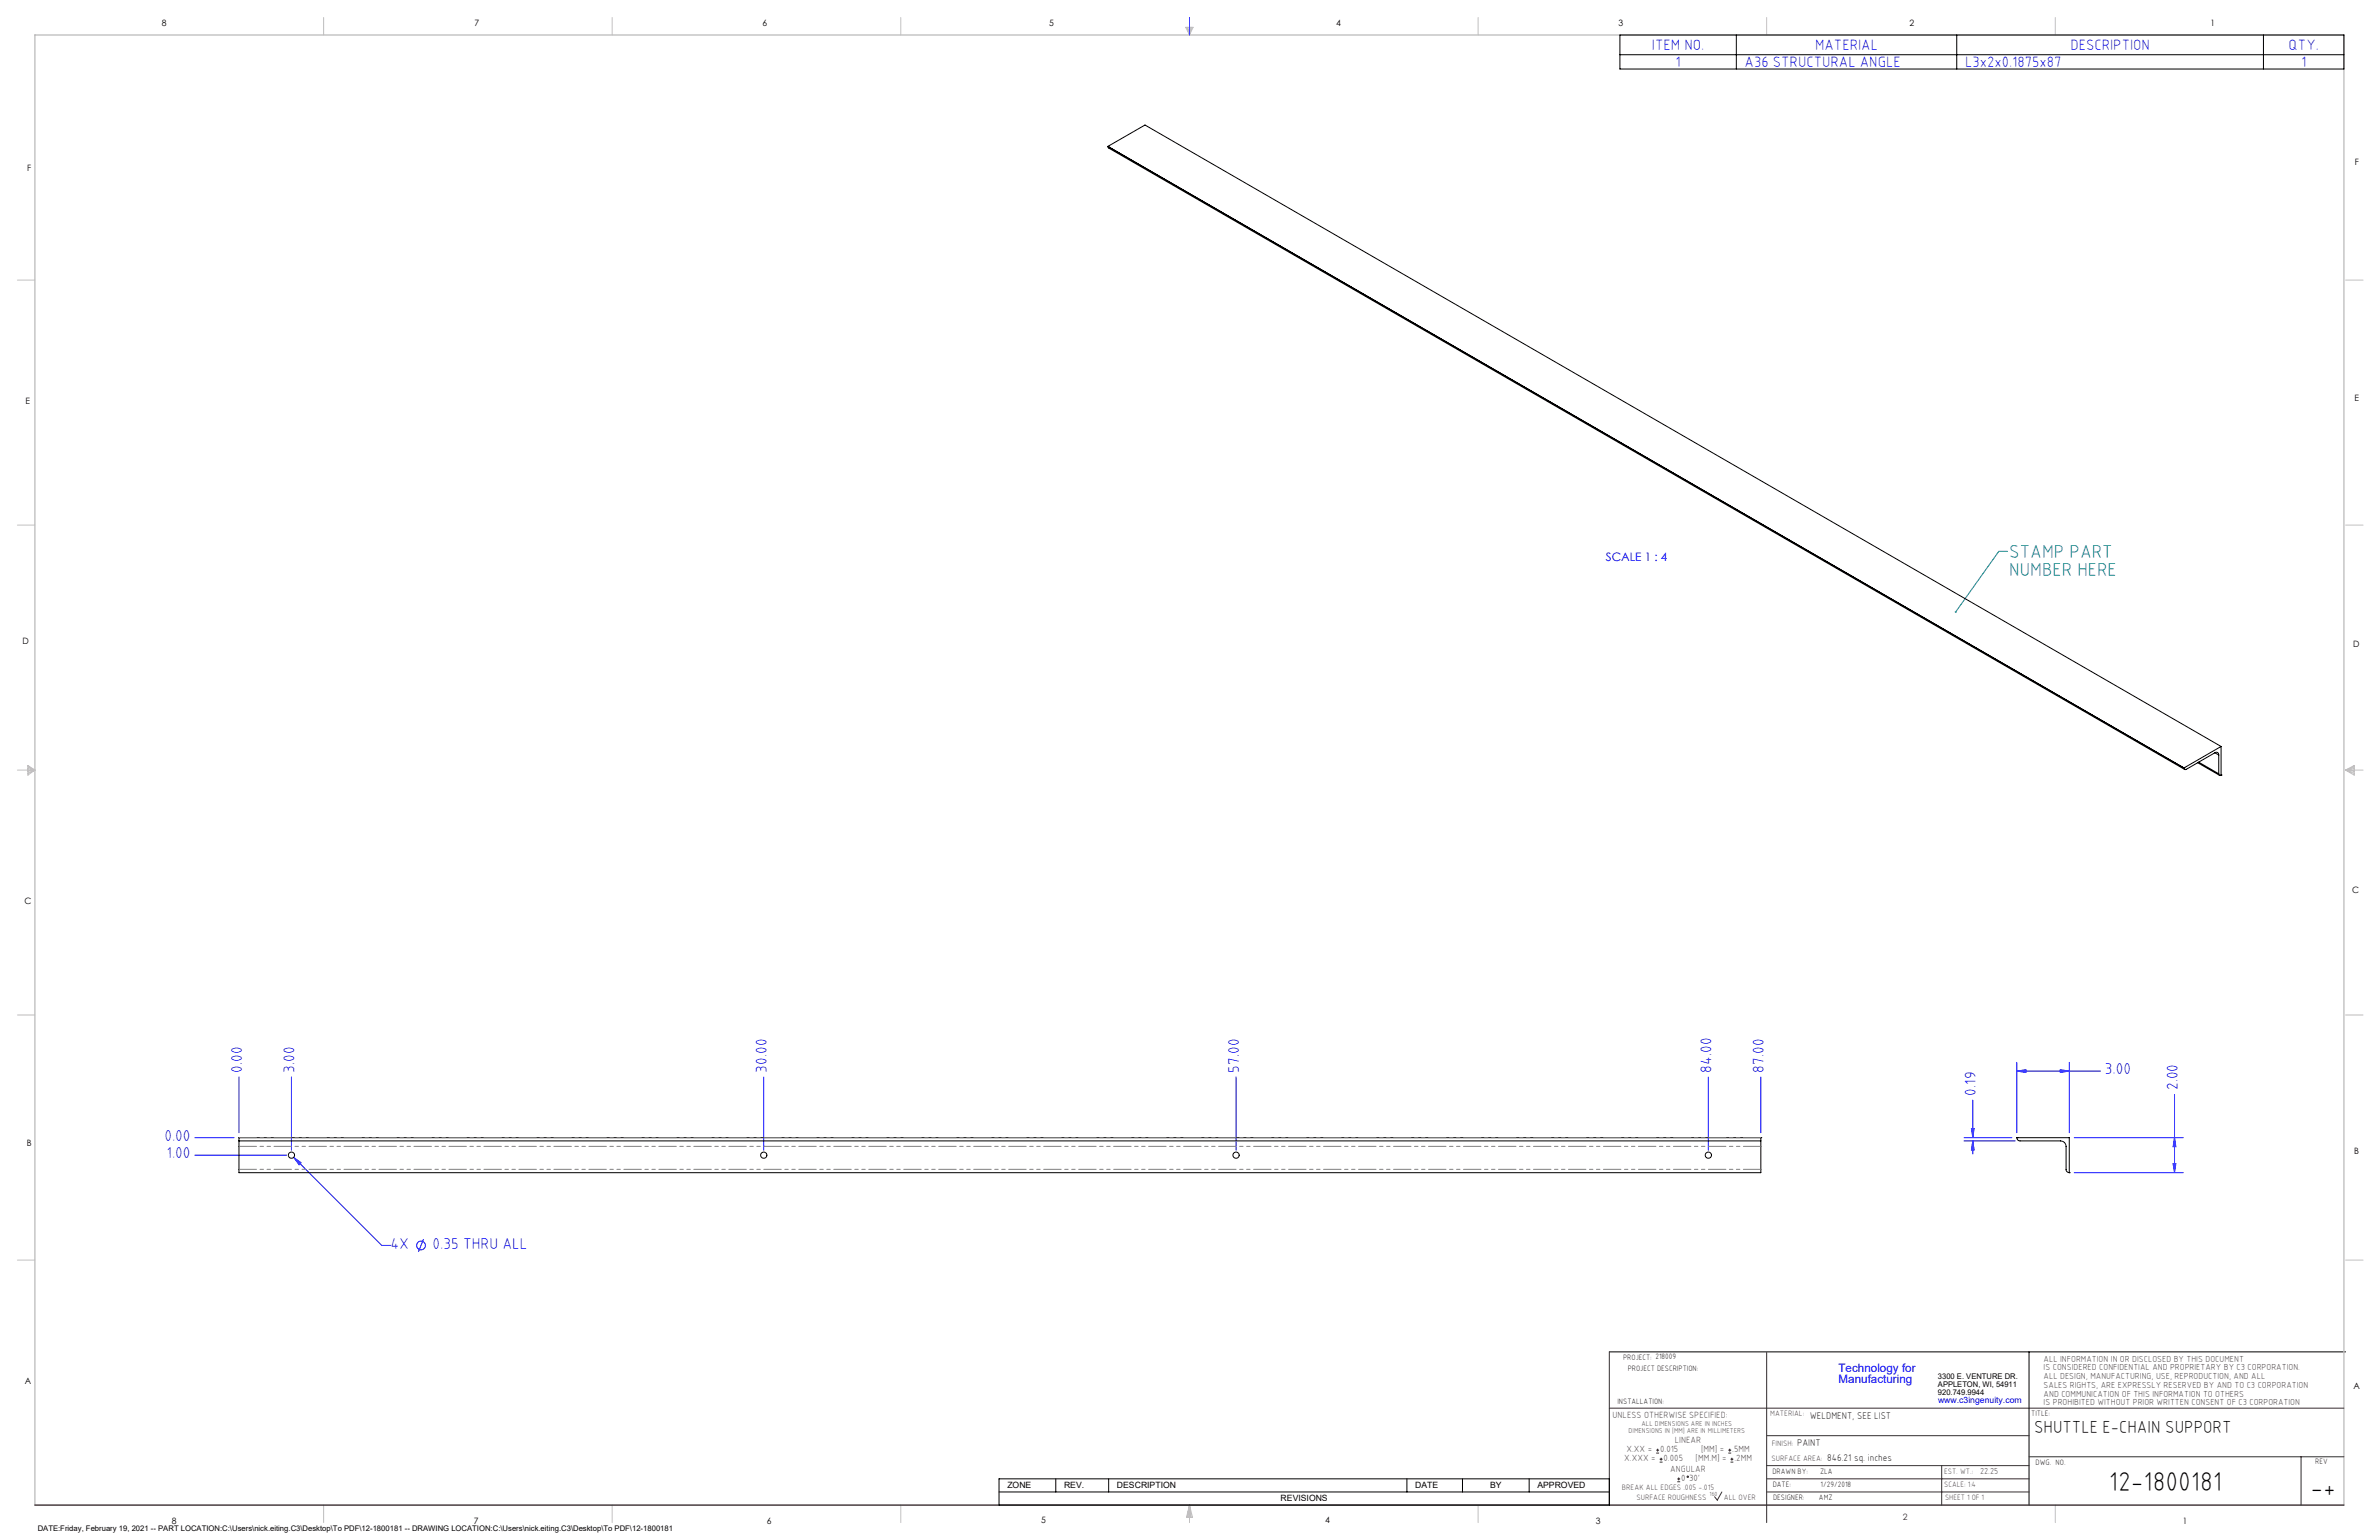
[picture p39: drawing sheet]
<svg xmlns="http://www.w3.org/2000/svg" width="864mm" height="559mm" viewBox="0 0 864 559" stroke-linecap="round" stroke-linejoin="round" font-family="sans-serif">
<defs><g id="words">
<g font-size="9.9">
<text x="765.6" y="541.1">12-1800181</text>
<text x="838.7" y="543.2">-+</text>
</g>
<g font-size="6.8" fill="#008080">
<text x="729.4" y="202.3">STAMP PART</text>
<text x="729.4" y="209.1">NUMBER HERE</text>
</g>
<text font-size="6.3" x="738.4" y="519.9">SHUTTLE E-CHAIN SUPPORT</text>
<g font-size="5.7" fill="#00f">
<text x="87.9" y="389.2" transform="rotate(-90 87.9 389.2)">0.00</text>
<text x="106.9" y="389.2" transform="rotate(-90 106.9 389.2)">3.00</text>
<text x="278.4" y="389.2" transform="rotate(-90 278.4 389.2)">30.00</text>
<text x="449.8" y="389.2" transform="rotate(-90 449.8 389.2)">57.00</text>
<text x="621.3" y="389.2" transform="rotate(-90 621.3 389.2)">84.00</text>
<text x="640.3" y="389.2" transform="rotate(-90 640.3 389.2)">87.00</text>
<text x="764.1" y="389.8">3.00</text>
<text x="790.5" y="395.6" transform="rotate(-90 790.5 395.6)">2.00</text>
<text x="717.3" y="397.6" transform="rotate(-90 717.3 397.6)">0.19</text>
<text x="59.7" y="413.9">0.00</text>
<text x="60.5" y="420.3">1.00</text>
<text x="141.8" y="453">4X</text>
<text x="157" y="453">0.35 THRU ALL</text>
</g>
<g font-size="5.4" fill="#00f">
<text x="599.7" y="18.1">ITEM NO.</text>
<text x="658.9" y="18.1">MATERIAL</text>
<text x="751.6" y="18.1">DESCRIPTION</text>
<text x="830.8" y="18.1">QTY.</text>
<text x="608.2" y="24.3">1</text>
<text x="633.3" y="24.3">A36 STRUCTURAL ANGLE</text>
<text x="713.3" y="24.3">L3x2x0.1875x87</text>
<text x="835.3" y="24.3">1</text>
</g>
<g font-size="4.2" fill="#00f">
<text x="583" y="203.6">SCALE 1 : 4</text>
<text x="667.4" y="497.7">Technology for</text>
<text x="667.4" y="502">Manufacturing</text>
</g>
<g font-size="3.5">
<text x="657" y="514.9">WELDMENT, SEE LIST</text>
<text x="652.4" y="524.7">PAINT</text>
<text x="663.3" y="530.1">846.21 sq. inches</text>
</g>
<g font-size="3.3" fill="#382c30">
<text x="585.4" y="514.4">UNLESS OTHERWISE SPECIFIED:</text>
<text x="590.4" y="526.8">X.XX =</text>
<text x="602.6" y="526.8">0.015</text>
<text x="608" y="523.6">LINEAR</text>
<text x="617.5" y="526.8">[MM] =</text>
<text x="628.8" y="526.8">.5MM</text>
<text x="589.6" y="530.1">X.XXX =</text>
<text x="603.9" y="530.1">0.005</text>
<text x="606.3" y="534">ANGULAR</text>
<text x="615.5" y="530.1">[MM.M] =</text>
<text x="629.6" y="530.1">.2MM</text>
<text x="610.3" y="537.3">0</text>
<text x="613.2" y="537.3">30'</text>
</g>
<g font-size="3.2">
<text x="58.8" y="9.6">8</text>
<text x="172.3" y="9.5">7</text>
<text x="276.8" y="9.5">6</text>
<text x="380.9" y="9.6">5</text>
<text x="485" y="9.5">4</text>
<text x="587.5" y="9.5">3</text>
<text x="693.1" y="9.5">2</text>
<text x="802.4" y="9.5">1</text>
<text x="854.9" y="59.8">F</text>
<text x="9.9" y="62">F</text>
<text x="9.3" y="146.5">E</text>
<text x="854.7" y="145.5">E</text>
<text x="8.2" y="233.6">D</text>
<text x="854.3" y="234.9">D</text>
<text x="8.9" y="328.1">C</text>
<text x="853.9" y="324.1">C</text>
<text x="9.7" y="415.8">B</text>
<text x="854.6" y="418.6">B</text>
<text x="9" y="502">A</text>
<text x="854.3" y="503.9">A</text>
<text x="62.3" y="552.9">8</text>
<text x="172" y="552.9">7</text>
<text x="278.3" y="552.9">6</text>
<text x="377.9" y="552.8">5</text>
<text x="481" y="552.8">4</text>
<text x="579.3" y="552.8">3</text>
<text x="792.4" y="552.8">1</text>
</g>
<g font-size="3.2" fill="#382c30">
<text x="741.9" y="494.1">ALL INFORMATION IN OR DISCLOSED BY THIS DOCUMENT</text>
<text x="741.9" y="497.3">IS CONSIDERED CONFIDENTIAL AND PROPRIETARY BY C3 CORPORATION.</text>
<text x="741.9" y="500.4">ALL DESIGN, MANUFACTURING, USE, REPRODUCTION, AND ALL</text>
<text x="741.9" y="503.6">SALES RIGHTS, ARE EXPRESSLY RESERVED BY AND TO C3 CORPORATION</text>
<text x="741.9" y="506.8">AND COMMUNICATION OF THIS INFORMATION TO OTHERS</text>
<text x="741.9" y="510">IS PROHIBITED WITHOUT PRIOR WRITTEN CONSENT OF C3 CORPORATION</text>
<text x="718.8" y="534.7">22.25</text>
<text x="690.7" y="551.6">2</text>
</g>
<text font-size="3.1" fill="#00f" x="703.5" y="509.2">www.c3ingenuity.com</text>
<g font-size="3.1">
<text x="365.7" y="540">ZONE</text>
<text x="386.3" y="540">REV.</text>
<text x="405.5" y="540">DESCRIPTION</text>
<text x="464.9" y="544.8">REVISIONS</text>
<text x="513.7" y="540">DATE</text>
<text x="540.9" y="540">BY</text>
<text x="558.1" y="540">APPROVED</text>
</g>
<g font-size="2.8">
<text x="589.2" y="493.3">PROJECT: 218009</text>
<text x="590.9" y="497.3">PROJECT DESCRIPTION:</text>
<text x="703.5" y="500.5">3300 E. VENTURE DR.</text>
<text x="703.5" y="503.3">APPLETON, WI, 54911</text>
<text x="587.1" y="509.6">INSTALLATION:</text>
<text x="703.5" y="506.2">920.749.9944</text>
<text x="737.3" y="513.8">TITLE:</text>
<text x="738.9" y="531.5">DWG. NO.</text>
<text x="840.5" y="531.3">REV</text>
<text x="643.4" y="534.9">DRAWN BY:</text>
<text x="643.5" y="539.7">DATE:</text>
<text x="660.7" y="534.7">ZLA</text>
<text x="660.9" y="539.6">1/29/2018</text>
<text x="643.6" y="544.4">DESIGNER:</text>
<text x="660.3" y="544.3">AMZ</text>
<text x="13.7" y="555.5">DATE:Friday, February 19, 2021 -- PART LOCATION:C:\Users\nick.eiting.C3\Desktop\To PDF\12-1800181 -- DRAWING LOCATION:C:\Users\nick.eiting.C3\Desktop\To PDF\12-1800181</text>
</g>
<g font-size="2.8" fill="#382c30">
<text x="642.6" y="513.8">MATERIAL:</text>
<text x="643.2" y="524.8">FINISH:</text>
<text x="643.1" y="530.1">SURFACE AREA:</text>
<text x="705.7" y="534.7">EST. WT.:</text>
<text x="705.7" y="539.7">SCALE: 1:4</text>
<text x="588.8" y="540.5">BREAK ALL EDGES .005 -.015</text>
<text x="594" y="544.2">SURFACE ROUGHNESS</text>
<text x="625.8" y="544.2">ALL OVER</text>
<text x="706.1" y="544.4">SHEET 1 OF 1</text>
</g>
<g font-size="2.5" fill="#382c30">
<text x="591.2" y="520.1">DIMENSIONS IN [MM] ARE IN MILLIMETERS</text>
<text x="595.9" y="517.3">ALL DIMENSIONS ARE IN INCHES</text>
</g>
<text font-size="2.2" fill="#382c30" x="620.6" y="542.9">160</text>
</g></defs>
<g fill="none" stroke="#000" stroke-width=".36">
<path d="M588 12.7h262.9v12.3h-262.9zM588 19.9h262.9M630.3 12.7v12.3M710.3 12.7v12.3M821.7 12.7v12.3M584.2 490.5h267.3M736.6 490.5v55.6M362.7 536.6h221.5v9.5h-221.5zM383.3 536.6v4.8M402.4 536.6v4.8M510.7 536.6v4.8M530.9 536.6v4.8"/>
<path d="M555.1 536.6v4.8M362.7 541.4h221.5"/>
</g>
<g fill="none" stroke="#c0c0c0" stroke-width=".36">
<path d="M117.5 6.4v6.3M222.2 6.4v6.3M327 6.4v6.3M430.4 9.9h2.7l-1.3 2.8zM430.9 9.9l.9 2.8M431.2 9.9l.6 2.8M432.1 9.9l-.3 2.8M432.6 9.9l-.8 2.8M536.6 6.4v6.3M641.3 6.4v6.3M746.1 6.4v6.3M6.3 101.6h6.4"/>
<path d="M851.5 101.6h6.3M6.3 190.5h6.4M851.5 190.5h6.3M6.3 279.4h6.4M10.1 277.7l2.6 1.7-2.6 1.9zM10.1 278.2l2.6 1.2M10.1 278.8l2.6 .6M12.7 279.4l-2.6 1.2M12.7 279.4l-2.6 .5M851.5 279.4h6.3M851.5 279.4l3.1 .5M851.5 279.4l3.1 1.2"/>
<path d="M851.5 279.4l3.1-1.7v3.6zM854.6 278.8l-3.1 .6M854.6 278.2l-3.1 1.2M6.3 368.3h6.4M851.5 368.3h6.3M6.3 457.2h6.4M851.5 457.2h6.3M117.5 546.1v6.4M222.2 546.1v6.4M327 546.1v6.4M431.8 546.1v6.4M431.8 546.1l1.1 4.5h-2.2z"/>
<path d="M431.8 546.1l.6 4.5M431.8 546.1l-.9 4.5M431.8 546.1l-.4 4.5M431.8 546.1l.3 4.5M536.6 546.1v6.4M746.1 546.1v6.4"/>
</g>
<path d="M12.7 546.1v-533.4h838.2v533.4" fill="none" stroke="#c0c0c0" stroke-width=".5"/>
<g fill="none" stroke="#00f" stroke-width=".36">
<path d="M431.8 6.4v6.3M86.7 390.8v20.2M105.8 390.8v26.6M277.2 390.8v26.6M448.7 390.8v26.6M620.1 390.8v26.6M639.2 390.8v20.2M716.1 399.2v13.6M732.1 388.7l3.3-.5v.9zM732.1 385.5v25.5M732.1 388.7h30.4M747.9 388.2l3.3 .5-3.3 .4z"/>
<path d="M751.2 385.5v25.5M789.4 397.2v28.3M70.7 412.8h14.3M70.7 419.2h33.3M106.6 419.9l2.7 2-.7 .8zM106.6 419.9l32 32h3.1M713 412.8h17.4M713 414h18.6M715.6 409.5h1l-.5 3.3zM716.1 414v4.7M716.1 414l.5 3.3h-1zM753 412.8h39.6"/>
<path d="M789.4 412.8l.5 3.3h-1.1zM753 425.5h39.6M788.8 422.2h1.1l-.5 3.3zM153.7 449.7l-1.8 4.5"/>
<circle cx="152.8" cy="451.9" r="1.59"/>
</g>
<path d="M584.2 490.5v55.6M641.3 490.7v61.8M584.2 511h266.7M641.3 520.9h95.3M641.3 531.8h95.3M641.3 536.6h95.3M704.8 531.8v14.3M736.6 528.6h114.3M835.3 528.6v17.5M625.1 541.4l-1.7 2.9-1-1.2M641.3 541.4h95.3" fill="none" stroke="#382c30" stroke-width=".36"/>
<path d="M12.7 546.1h838.2" fill="none" stroke="#382c30" stroke-width=".5"/>
<path d="M728.8 200.1h-3.2l-15.7 21.9" fill="none" stroke="#008080" stroke-width=".36"/>
<path d="M709.7 221.8a.35 .35 0 0 1 .5 0 .35 .35 0 0 1 0 .5 .35 .35 0 0 1-.5 0l.2-.3-.2 .3z" fill="#008080"/>
<g fill="#00f">
<path d="M106.6 419.9l2.7 2-.7 .8z"/>
<path d="M789.4 412.8l.5 3.3h-1.1zM788.8 422.2h1.1l-.5 3.3zM715.6 409.5h1l-.5 3.3zM716.1 414l.5 3.3h-1z"/>
<path d="M732.1 388.7l3.3-.5v.9zM747.9 388.2l3.3 .5-3.3 .4z"/>
</g>
<g fill="none" stroke="#000" stroke-width=".36">
<path d="M402.2 53.1h.1M402.2 53.1l.2 .6 390.6 225.5M402.2 53.1l13.4-7.7 390.7 225.5M402.2 53.1l390.6 225.6M792.8 278.7h.1M797.8 276.8l7.9 4.5M798.1 276.5l7.3 4.3M804 273.2a.86 .86 0 0 1 1-.1 .86 .86 0 0 1 .4 .9M804 273.2l-10.4 6a.53 .53 0 0 1-.5 0 .53 .53 0 0 1-.3-.5M804 273.2l1.4 .8M805.4 274v6.8M806.3 270.9l-13.5 7.8"/>
<path d="M806.3 270.9v10.3M805.4 280.8a.51 .51 0 0 0 .3 .5 .51 .51 0 0 0 .6-.1M806.3 281.2h.1M86.7 412.8v1.2M86.7 412.8h.1M86.7 414v11.5h552.5v-11.5M86.7 414h552.5M86.7 412.8h552.5M639.2 412.8v1.2M639.2 412.8h.1M732.1 412.8a1.15 1.15 0 0 0 1.2 1.2h14.7a2.05 2.05 0 0 1 2 2v8.3a1.21 1.21 0 0 0 1.2 1.2M732.1 412.8h.1"/>
<path d="M732.1 412.8h19.1v12.7M751.2 425.5h.1"/>
<circle cx="105.8" cy="419.2" r="1.13"/>
<circle cx="277.3" cy="419.2" r="1.13"/>
<circle cx="448.7" cy="419.2" r="1.13"/>
<circle cx="620.2" cy="419.2" r="1.13"/>
</g>
<path d="M639.2 412.8h-552.4M639.2 416h-552.4M639.2 424.3h-552.4" fill="none" stroke="#808080" stroke-width=".36" stroke-dasharray="6.3 1.3 1.3 1.3 1.3 1.3"/>
<g fill="none" stroke="#382c30" stroke-width=".36">
<path d="M601.2 527.3h1.1M601.2 526.2h1.1M601.7 525.7v1M602.5 530.5h1M602.5 529.5h1M603 529v1M608.9 537.7h1M608.9 536.6h1M609.4 536.1v1.1M627.4 527.3h1M627.4 526.2h1M627.9 525.7v1"/>
<path d="M628.2 530.5h1M628.2 529.5h1M628.7 529v1"/>
<circle cx="612.7" cy="535.9" r=".27"/>
</g>
<use href="#words"/>
</svg>
